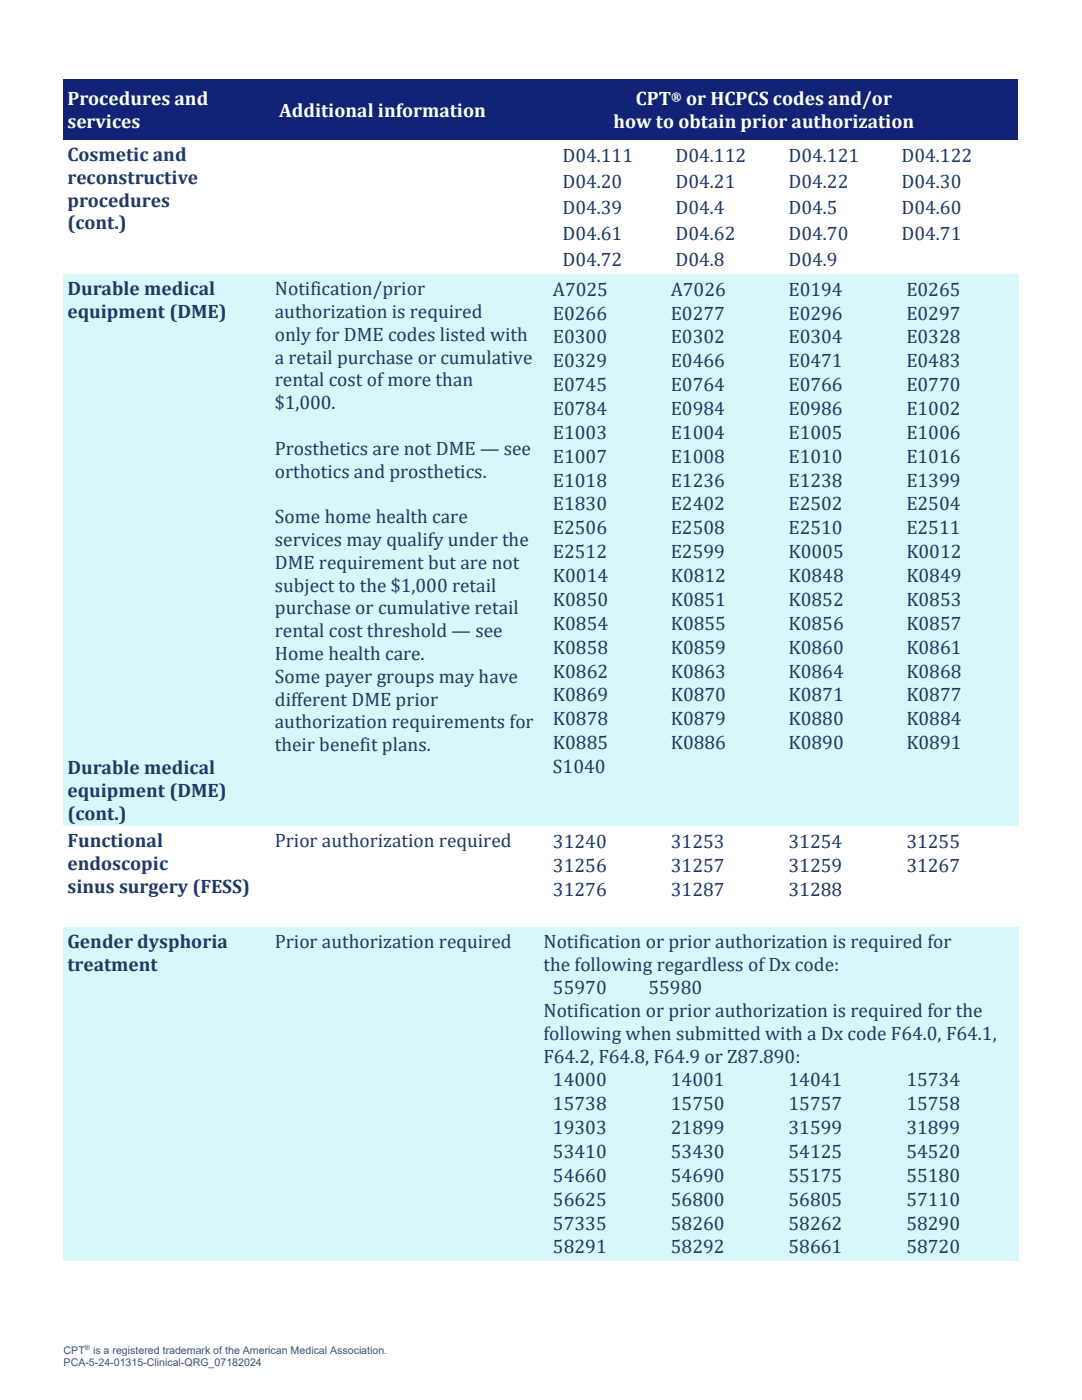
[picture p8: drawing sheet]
<svg xmlns="http://www.w3.org/2000/svg" width="216mm" height="279mm" viewBox="0 0 216 279" stroke-linecap="round" stroke-linejoin="round" font-family="sans-serif">
<defs><g id="words">
<g font-size="3.9" fill="#fff">
<text x="13.5" y="21">Procedures and</text>
<text x="55.7" y="23.3">Additional information</text>
<text x="126.9" y="21">CPT</text>
<text x="136.9" y="21">or HCPCS codes and/or</text>
<text x="13.5" y="25.6">services</text>
<text x="122.4" y="25.6">how to obtain prior authorization</text>
</g>
<g font-size="3.9" fill="#203864">
<text x="13.5" y="32.1">Cosmetic and</text>
<text x="112.2" y="32.4">D04.111</text>
<text x="134.8" y="32.4">D04.112</text>
<text x="157.4" y="32.4">D04.121</text>
<text x="179.9" y="32.4">D04.122</text>
<text x="13.5" y="36.7">reconstructive</text>
<text x="13.5" y="41.2">procedures</text>
<text x="112.2" y="37.6">D04.20</text>
<text x="134.8" y="37.6">D04.21</text>
<text x="157.4" y="37.6">D04.22</text>
<text x="179.9" y="37.6">D04.30</text>
<text x="13.5" y="45.8">(cont.)</text>
<text x="112.2" y="42.7">D04.39</text>
<text x="112.2" y="47.9">D04.61</text>
<text x="134.8" y="42.7">D04.4</text>
<text x="134.8" y="47.9">D04.62</text>
<text x="157.4" y="42.7">D04.5</text>
<text x="157.4" y="47.9">D04.70</text>
<text x="179.9" y="42.7">D04.60</text>
<text x="179.9" y="47.9">D04.71</text>
<text x="112.2" y="53">D04.72</text>
<text x="134.8" y="53">D04.8</text>
<text x="157.4" y="53">D04.9</text>
<text x="13.5" y="58.9">Durable medical</text>
<text x="54.8" y="58.9">Notification/prior</text>
<text x="110.3" y="59">A7025</text>
<text x="133.9" y="59">A7026</text>
<text x="157.4" y="59">E0194</text>
<text x="180.8" y="59">E0265</text>
<text x="13.5" y="63.5">equipment (DME)</text>
<text x="54.8" y="63.5">authorization is required</text>
<text x="110.3" y="63.8">E0266</text>
<text x="133.9" y="63.8">E0277</text>
<text x="157.4" y="63.8">E0296</text>
<text x="180.8" y="63.8">E0297</text>
<text x="54.8" y="68">only for DME codes listed with</text>
<text x="110.3" y="68.5">E0300</text>
<text x="133.9" y="68.5">E0302</text>
<text x="157.4" y="68.5">E0304</text>
<text x="180.8" y="68.5">E0328</text>
<text x="54.8" y="72.6">a retail purchase or cumulative</text>
<text x="54.8" y="77.1">rental cost of more than</text>
<text x="110.3" y="73.3">E0329</text>
<text x="133.9" y="73.3">E0466</text>
<text x="157.4" y="73.3">E0471</text>
<text x="180.8" y="73.3">E0483</text>
<text x="54.8" y="81.7">$1,000.</text>
<text x="110.3" y="78.1">E0745</text>
<text x="110.3" y="82.8">E0784</text>
<text x="133.9" y="78.1">E0764</text>
<text x="133.9" y="82.8">E0984</text>
<text x="157.4" y="78.1">E0766</text>
<text x="157.4" y="82.8">E0986</text>
<text x="180.8" y="78.1">E0770</text>
<text x="180.8" y="82.8">E1002</text>
<text x="110.3" y="87.6">E1003</text>
<text x="133.9" y="87.6">E1004</text>
<text x="157.4" y="87.6">E1005</text>
<text x="180.8" y="87.6">E1006</text>
<text x="54.8" y="90.8">Prosthetics are not DME — see</text>
<text x="54.8" y="95.3">orthotics and prosthetics.</text>
<text x="110.3" y="92.4">E1007</text>
<text x="133.9" y="92.4">E1008</text>
<text x="157.4" y="92.4">E1010</text>
<text x="180.8" y="92.4">E1016</text>
<text x="110.3" y="97.1">E1018</text>
<text x="110.3" y="101.9">E1830</text>
<text x="133.9" y="97.1">E1236</text>
<text x="133.9" y="101.9">E2402</text>
<text x="157.4" y="97.1">E1238</text>
<text x="157.4" y="101.9">E2502</text>
<text x="180.8" y="97.1">E1399</text>
<text x="180.8" y="101.9">E2504</text>
<text x="54.8" y="104.4">Some home health care</text>
<text x="110.3" y="106.6">E2506</text>
<text x="133.9" y="106.6">E2508</text>
<text x="157.4" y="106.6">E2510</text>
<text x="180.8" y="106.6">E2511</text>
<text x="54.8" y="108.9">services may qualify under the</text>
<text x="54.8" y="113.5">DME requirement but are not</text>
<text x="110.3" y="111.4">E2512</text>
<text x="133.9" y="111.4">E2599</text>
<text x="157.4" y="111.4">K0005</text>
<text x="180.8" y="111.4">K0012</text>
<text x="54.8" y="118">subject to the $1,000 retail</text>
<text x="110.3" y="116.2">K0014</text>
<text x="133.9" y="116.2">K0812</text>
<text x="157.4" y="116.2">K0848</text>
<text x="180.8" y="116.2">K0849</text>
<text x="54.8" y="122.6">purchase or cumulative retail</text>
<text x="110.3" y="120.9">K0850</text>
<text x="110.3" y="125.7">K0854</text>
<text x="133.9" y="120.9">K0851</text>
<text x="133.9" y="125.7">K0855</text>
<text x="157.4" y="120.9">K0852</text>
<text x="157.4" y="125.7">K0856</text>
<text x="180.8" y="120.9">K0853</text>
<text x="180.8" y="125.7">K0857</text>
<text x="54.8" y="127.1">rental cost threshold — see</text>
<text x="54.8" y="131.7">Home health care.</text>
<text x="110.3" y="130.5">K0858</text>
<text x="133.9" y="130.5">K0859</text>
<text x="157.4" y="130.5">K0860</text>
<text x="180.8" y="130.5">K0861</text>
<text x="54.8" y="136.2">Some payer groups may have</text>
<text x="110.3" y="135.2">K0862</text>
<text x="133.9" y="135.2">K0863</text>
<text x="157.4" y="135.2">K0864</text>
<text x="180.8" y="135.2">K0868</text>
<text x="54.8" y="140.8">different DME prior</text>
<text x="110.3" y="140">K0869</text>
<text x="133.9" y="140">K0870</text>
<text x="157.4" y="140">K0871</text>
<text x="180.8" y="140">K0877</text>
<text x="54.8" y="145.4">authorization requirements for</text>
<text x="54.8" y="149.9">their benefit plans.</text>
<text x="110.3" y="144.7">K0878</text>
<text x="110.3" y="149.5">K0885</text>
<text x="133.9" y="144.7">K0879</text>
<text x="133.9" y="149.5">K0886</text>
<text x="157.4" y="144.7">K0880</text>
<text x="157.4" y="149.5">K0890</text>
<text x="180.8" y="144.7">K0884</text>
<text x="180.8" y="149.5">K0891</text>
<text x="13.5" y="154.5">Durable medical</text>
<text x="110.3" y="154.3">S1040</text>
<text x="13.5" y="159">equipment (DME)</text>
<text x="13.5" y="163.6">(cont.)</text>
<text x="13.5" y="169.1">Functional</text>
<text x="13.5" y="173.7">endoscopic</text>
<text x="54.8" y="169.1">Prior authorization required</text>
<text x="110.3" y="169.2">31240</text>
<text x="110.3" y="174">31256</text>
<text x="133.9" y="169.2">31253</text>
<text x="133.9" y="174">31257</text>
<text x="157.4" y="169.2">31254</text>
<text x="157.4" y="174">31259</text>
<text x="180.8" y="169.2">31255</text>
<text x="180.8" y="174">31267</text>
<text x="13.5" y="178.2">sinus surgery (FESS)</text>
<text x="110.3" y="178.8">31276</text>
<text x="133.9" y="178.8">31287</text>
<text x="157.4" y="178.8">31288</text>
<text x="13.5" y="189.2">Gender dysphoria</text>
<text x="54.8" y="189.2">Prior authorization required</text>
<text x="108.4" y="189.2">Notification or prior authorization is required for</text>
<text x="13.5" y="193.7">treatment</text>
<text x="108.4" y="193.7">the following regardless ofDx code:</text>
<text x="108.4" y="203.1">Notification or prior authorization is required for the</text>
<text x="110.3" y="198.4">55970</text>
<text x="129.4" y="198.4">55980</text>
<text x="108.4" y="207.6">following when submitted with a Dx code F64.0, F64.1,</text>
<text x="108.4" y="212.2">F64.2, F64.8, F64.9 or Z87.890:</text>
<text x="110.3" y="216.8">14000</text>
<text x="110.3" y="221.6">15738</text>
<text x="133.9" y="216.8">14001</text>
<text x="133.9" y="221.6">15750</text>
<text x="157.4" y="216.8">14041</text>
<text x="157.4" y="221.6">15757</text>
<text x="180.8" y="216.8">15734</text>
<text x="180.8" y="221.6">15758</text>
<text x="110.3" y="226.3">19303</text>
<text x="133.9" y="226.3">21899</text>
<text x="157.4" y="226.3">31599</text>
<text x="180.8" y="226.3">31899</text>
<text x="110.3" y="231.1">53410</text>
<text x="133.9" y="231.1">53430</text>
<text x="157.4" y="231.1">54125</text>
<text x="180.8" y="231.1">54520</text>
<text x="110.3" y="235.9">54660</text>
<text x="133.9" y="235.9">54690</text>
<text x="157.4" y="235.9">55175</text>
<text x="180.8" y="235.9">55180</text>
<text x="110.3" y="240.6">56625</text>
<text x="110.3" y="245.4">57335</text>
<text x="133.9" y="240.6">56800</text>
<text x="133.9" y="245.4">58260</text>
<text x="157.4" y="240.6">56805</text>
<text x="157.4" y="245.4">58262</text>
<text x="180.8" y="240.6">57110</text>
<text x="180.8" y="245.4">58290</text>
<text x="110.3" y="250.1">58291</text>
<text x="133.9" y="250.1">58292</text>
<text x="157.4" y="250.1">58661</text>
<text x="180.8" y="250.1">58720</text>
</g>
<text font-size="2.5" fill="#fff" x="133.9" y="20.2">®</text>
<g font-size="2.1" fill="#43546a">
<text x="12.7" y="270.2">CPT</text>
<text x="12.7" y="272.6">PCA-5-</text>
<text x="18.6" y="270.2">is a registered trademark of the American Medical Association.</text>
<text x="19.6" y="272.6">24-01315-Clinical-QRG_07182024</text>
</g>
<text font-size="1.4" fill="#43546a" x="16.9" y="269.5">®</text>
</g></defs>
<g fill="#122377">
<path d="M12.7 15.9h38.4v12h-38.4z" fill-rule="evenodd"/>
<path d="M13.5 17.4h36.8v4.5h-36.8z" fill-rule="evenodd"/>
<path d="M13.5 21.9h36.8v4.6h-36.8z" fill-rule="evenodd"/>
<path d="M51.1 15.9h50.6v12h-50.6z" fill-rule="evenodd"/>
<path d="M51.8 19.6h49.1v4.6h-49.1z" fill-rule="evenodd"/>
<path d="M101.7 15.9h101.5v12h-101.5z" fill-rule="evenodd"/>
<path d="M102.4 17.4h100v4.5h-100z" fill-rule="evenodd"/>
<path d="M102.4 21.9h100v4.6h-100z" fill-rule="evenodd"/>
<path d="M12.7 15.9h38.4v.5h-38.4z" fill-rule="evenodd"/>
<path d="M51.1 15.9h50.6v.5h-50.6z" fill-rule="evenodd"/>
<path d="M101.7 15.9h101.5v.5h-101.5z" fill-rule="evenodd"/>
<path d="M12.7 27.4h38.4v.5h-38.4z" fill-rule="evenodd"/>
<path d="M51.1 27.4h50.6v.5h-50.6z" fill-rule="evenodd"/>
<path d="M101.7 27.4h101.5v.5h-101.5z" fill-rule="evenodd"/>
</g>
<g fill="#fff">
<path d="M12.7 27.9h41.4v26.8h-41.4z" fill-rule="evenodd"/>
<path d="M13.5 33h39.8v4.5h-39.8z" fill-rule="evenodd"/>
<path d="M13.5 37.5h39.8v4.6h-39.8z" fill-rule="evenodd"/>
<path d="M13.5 42.1h39.8v4.6h-39.8z" fill-rule="evenodd"/>
<path d="M13.5 46.7h39.8v4.5h-39.8z" fill-rule="evenodd"/>
<path d="M54.1 27.9h53.6v26.8h-53.6z" fill-rule="evenodd"/>
<path d="M107.7 27.9h95.5v26.8h-95.5z" fill-rule="evenodd"/>
<path d="M108.4 28.4h94v25.8h-94z" fill-rule="evenodd"/>
<path d="M110.3 28.4h22.6v5.2h-22.6z" fill-rule="evenodd"/>
<path d="M112.2 28.7h18.8v4.6h-18.8z" fill-rule="evenodd"/>
<path d="M132.9 28.4h22.5v5.2h-22.5z" fill-rule="evenodd"/>
<path d="M134.8 28.7h18.7v4.6h-18.7z" fill-rule="evenodd"/>
<path d="M155.4 28.4h22.6v5.2h-22.6z" fill-rule="evenodd"/>
<path d="M157.4 28.7h18.7v4.6h-18.7z" fill-rule="evenodd"/>
<path d="M178 28.4h22.5v5.2h-22.5z" fill-rule="evenodd"/>
<path d="M179.9 28.7h18.7v4.6h-18.7z" fill-rule="evenodd"/>
<path d="M110.3 33.6h22.6v5.2h-22.6z" fill-rule="evenodd"/>
<path d="M132.9 33.6h22.5v5.2h-22.5z" fill-rule="evenodd"/>
<path d="M155.4 33.6h22.6v5.2h-22.6z" fill-rule="evenodd"/>
<path d="M178 33.6h22.5v5.2h-22.5z" fill-rule="evenodd"/>
<path d="M110.3 38.8h22.6v5.1h-22.6z" fill-rule="evenodd"/>
<path d="M112.2 39.1h18.8v4.5h-18.8z" fill-rule="evenodd"/>
<path d="M132.9 38.8h22.5v5.1h-22.5z" fill-rule="evenodd"/>
<path d="M134.8 39.1h18.7v4.5h-18.7z" fill-rule="evenodd"/>
<path d="M155.4 38.8h22.6v5.1h-22.6z" fill-rule="evenodd"/>
<path d="M157.4 39.1h18.7v4.5h-18.7z" fill-rule="evenodd"/>
<path d="M178 38.8h22.5v5.1h-22.5z" fill-rule="evenodd"/>
<path d="M179.9 39.1h18.7v4.5h-18.7z" fill-rule="evenodd"/>
<path d="M110.3 43.9h22.6v5.2h-22.6z" fill-rule="evenodd"/>
<path d="M112.2 44.2h18.8v4.5h-18.8z" fill-rule="evenodd"/>
<path d="M132.9 43.9h22.5v5.2h-22.5z" fill-rule="evenodd"/>
<path d="M134.8 44.2h18.7v4.5h-18.7z" fill-rule="evenodd"/>
<path d="M155.4 43.9h22.6v5.2h-22.6z" fill-rule="evenodd"/>
<path d="M157.4 44.2h18.7v4.5h-18.7z" fill-rule="evenodd"/>
<path d="M178 43.9h22.5v5.2h-22.5z" fill-rule="evenodd"/>
<path d="M179.9 44.2h18.7v4.5h-18.7z" fill-rule="evenodd"/>
<path d="M110.3 49.1h22.6v5.1h-22.6z" fill-rule="evenodd"/>
<path d="M132.9 49.1h22.5v5.1h-22.5z" fill-rule="evenodd"/>
<path d="M155.4 49.1h22.6v5.1h-22.6z" fill-rule="evenodd"/>
<path d="M178 49.1h22.5v5.1h-22.5z" fill-rule="evenodd"/>
<path d="M12.7 27.9h38.4v.5h-38.4z" fill-rule="evenodd"/>
<path d="M51.1 27.9h3v.5h-3z" fill-rule="evenodd"/>
<path d="M54.1 27.9h47.6v.5h-47.6z" fill-rule="evenodd"/>
<path d="M101.7 27.9h6v.5h-6z" fill-rule="evenodd"/>
<path d="M107.7 27.9h95.5v.5h-95.5z" fill-rule="evenodd"/>
<path d="M12.7 54.2h41.4v.5h-41.4z" fill-rule="evenodd"/>
<path d="M54.1 54.2h53.6v.5h-53.6z" fill-rule="evenodd"/>
<path d="M107.7 54.2h95.5v.5h-95.5z" fill-rule="evenodd"/>
</g>
<g fill="#fff">
<path d="M13.5 28.4h39.8v4.6h-39.8z"/>
<path d="M112.2 33.9h18.8v4.6h-18.8z"/>
<path d="M134.8 33.9h18.7v4.6h-18.7z"/>
<path d="M157.4 33.9h18.7v4.6h-18.7z"/>
<path d="M179.9 33.9h18.7v4.6h-18.7z"/>
<path d="M112.2 49.4h18.8v4.5h-18.8z"/>
<path d="M134.8 49.4h18.7v4.5h-18.7z"/>
<path d="M157.4 49.4h18.7v4.5h-18.7z"/>
</g>
<g fill="#d9f6fa">
<path d="M12.7 54.7h41.4v110.2h-41.4z" fill-rule="evenodd"/>
<path d="M13.5 59.8h39.8v4.5h-39.8z" fill-rule="evenodd"/>
<path d="M13.5 64.3h39.8v4.6h-39.8z" fill-rule="evenodd"/>
<path d="M13.5 68.9h39.8v4.5h-39.8z" fill-rule="evenodd"/>
<path d="M13.5 73.4h39.8v4.6h-39.8z" fill-rule="evenodd"/>
<path d="M13.5 78h39.8v4.5h-39.8z" fill-rule="evenodd"/>
<path d="M13.5 82.5h39.8v4.6h-39.8z" fill-rule="evenodd"/>
<path d="M13.5 87.1h39.8v4.5h-39.8z" fill-rule="evenodd"/>
<path d="M13.5 91.6h39.8v4.6h-39.8z" fill-rule="evenodd"/>
<path d="M13.5 96.2h39.8v4.5h-39.8z" fill-rule="evenodd"/>
<path d="M13.5 100.7h39.8v4.6h-39.8z" fill-rule="evenodd"/>
<path d="M13.5 105.3h39.8v4.5h-39.8z" fill-rule="evenodd"/>
<path d="M13.5 109.8h39.8v4.6h-39.8z" fill-rule="evenodd"/>
<path d="M13.5 114.4h39.8v4.5h-39.8z" fill-rule="evenodd"/>
<path d="M13.5 118.9h39.8v4.6h-39.8z" fill-rule="evenodd"/>
<path d="M13.5 123.5h39.8v4.5h-39.8z" fill-rule="evenodd"/>
<path d="M13.5 128h39.8v4.6h-39.8z" fill-rule="evenodd"/>
<path d="M13.5 132.6h39.8v4.5h-39.8z" fill-rule="evenodd"/>
<path d="M13.5 137.1h39.8v4.6h-39.8z" fill-rule="evenodd"/>
<path d="M13.5 141.7h39.8v4.5h-39.8z" fill-rule="evenodd"/>
<path d="M13.5 146.2h39.8v4.6h-39.8z" fill-rule="evenodd"/>
<path d="M13.5 150.8h39.8v4.5h-39.8z" fill-rule="evenodd"/>
<path d="M13.5 155.3h39.8v4.6h-39.8z" fill-rule="evenodd"/>
<path d="M13.5 159.9h39.8v4.5h-39.8z" fill-rule="evenodd"/>
<path d="M54.1 54.7h53.6v110.2h-53.6z" fill-rule="evenodd"/>
<path d="M54.8 59.8h52.1v4.5h-52.1z" fill-rule="evenodd"/>
<path d="M54.8 64.3h52.1v4.6h-52.1z" fill-rule="evenodd"/>
<path d="M54.8 68.9h52.1v4.5h-52.1z" fill-rule="evenodd"/>
<path d="M54.8 73.4h52.1v4.6h-52.1z" fill-rule="evenodd"/>
<path d="M54.8 78h52.1v4.5h-52.1z" fill-rule="evenodd"/>
<path d="M54.8 82.5h52.1v4.6h-52.1z" fill-rule="evenodd"/>
<path d="M54.8 87.1h52.1v4.5h-52.1z" fill-rule="evenodd"/>
<path d="M54.8 91.6h52.1v4.6h-52.1z" fill-rule="evenodd"/>
<path d="M54.8 96.2h52.1v4.5h-52.1z" fill-rule="evenodd"/>
<path d="M54.8 100.7h52.1v4.6h-52.1z" fill-rule="evenodd"/>
<path d="M54.8 105.3h52.1v4.5h-52.1z" fill-rule="evenodd"/>
<path d="M54.8 109.8h52.1v4.6h-52.1z" fill-rule="evenodd"/>
<path d="M54.8 114.4h52.1v4.5h-52.1z" fill-rule="evenodd"/>
<path d="M54.8 118.9h52.1v4.6h-52.1z" fill-rule="evenodd"/>
<path d="M54.8 123.5h52.1v4.5h-52.1z" fill-rule="evenodd"/>
<path d="M54.8 128h52.1v4.6h-52.1z" fill-rule="evenodd"/>
<path d="M54.8 132.6h52.1v4.5h-52.1z" fill-rule="evenodd"/>
<path d="M54.8 137.1h52.1v4.6h-52.1z" fill-rule="evenodd"/>
<path d="M54.8 141.7h52.1v4.5h-52.1z" fill-rule="evenodd"/>
<path d="M54.8 146.2h52.1v4.6h-52.1z" fill-rule="evenodd"/>
<path d="M107.7 54.7h95.5v110.2h-95.5z" fill-rule="evenodd"/>
<path d="M108.4 55.2h23.6v4.8h-23.6z" fill-rule="evenodd"/>
<path d="M132 55.2h23.4v4.8h-23.4z" fill-rule="evenodd"/>
<path d="M155.4 55.2h23.5v4.8h-23.5z" fill-rule="evenodd"/>
<path d="M178.9 55.2h23.5v4.8h-23.5z" fill-rule="evenodd"/>
<path d="M108.4 60h23.6v4.7h-23.6z" fill-rule="evenodd"/>
<path d="M132 60h23.4v4.7h-23.4z" fill-rule="evenodd"/>
<path d="M155.4 60h23.5v4.7h-23.5z" fill-rule="evenodd"/>
<path d="M178.9 60h23.5v4.7h-23.5z" fill-rule="evenodd"/>
<path d="M108.4 64.7h23.6v4.8h-23.6z" fill-rule="evenodd"/>
<path d="M132 64.7h23.4v4.8h-23.4z" fill-rule="evenodd"/>
<path d="M155.4 64.7h23.5v4.8h-23.5z" fill-rule="evenodd"/>
<path d="M178.9 64.7h23.5v4.8h-23.5z" fill-rule="evenodd"/>
<path d="M108.4 69.5h23.6v4.8h-23.6z" fill-rule="evenodd"/>
<path d="M132 69.5h23.4v4.8h-23.4z" fill-rule="evenodd"/>
<path d="M155.4 69.5h23.5v4.8h-23.5z" fill-rule="evenodd"/>
<path d="M178.9 69.5h23.5v4.8h-23.5z" fill-rule="evenodd"/>
<path d="M108.4 74.3h23.6v4.7h-23.6z" fill-rule="evenodd"/>
<path d="M132 74.3h23.4v4.7h-23.4z" fill-rule="evenodd"/>
<path d="M155.4 74.3h23.5v4.7h-23.5z" fill-rule="evenodd"/>
<path d="M178.9 74.3h23.5v4.7h-23.5z" fill-rule="evenodd"/>
<path d="M108.4 79h23.6v4.8h-23.6z" fill-rule="evenodd"/>
<path d="M132 79h23.4v4.8h-23.4z" fill-rule="evenodd"/>
<path d="M155.4 79h23.5v4.8h-23.5z" fill-rule="evenodd"/>
<path d="M178.9 79h23.5v4.8h-23.5z" fill-rule="evenodd"/>
<path d="M108.4 83.8h23.6v4.8h-23.6z" fill-rule="evenodd"/>
<path d="M132 83.8h23.4v4.8h-23.4z" fill-rule="evenodd"/>
<path d="M155.4 83.8h23.5v4.8h-23.5z" fill-rule="evenodd"/>
<path d="M178.9 83.8h23.5v4.8h-23.5z" fill-rule="evenodd"/>
<path d="M108.4 88.6h23.6v4.7h-23.6z" fill-rule="evenodd"/>
<path d="M132 88.6h23.4v4.7h-23.4z" fill-rule="evenodd"/>
<path d="M155.4 88.6h23.5v4.7h-23.5z" fill-rule="evenodd"/>
<path d="M178.9 88.6h23.5v4.7h-23.5z" fill-rule="evenodd"/>
<path d="M108.4 93.3h23.6v4.8h-23.6z" fill-rule="evenodd"/>
<path d="M132 93.3h23.4v4.8h-23.4z" fill-rule="evenodd"/>
<path d="M155.4 93.3h23.5v4.8h-23.5z" fill-rule="evenodd"/>
<path d="M178.9 93.3h23.5v4.8h-23.5z" fill-rule="evenodd"/>
<path d="M108.4 98.1h23.6v4.7h-23.6z" fill-rule="evenodd"/>
<path d="M132 98.1h23.4v4.7h-23.4z" fill-rule="evenodd"/>
<path d="M155.4 98.1h23.5v4.7h-23.5z" fill-rule="evenodd"/>
<path d="M178.9 98.1h23.5v4.7h-23.5z" fill-rule="evenodd"/>
<path d="M108.4 102.8h23.6v4.8h-23.6z" fill-rule="evenodd"/>
<path d="M132 102.8h23.4v4.8h-23.4z" fill-rule="evenodd"/>
<path d="M155.4 102.8h23.5v4.8h-23.5z" fill-rule="evenodd"/>
<path d="M178.9 102.8h23.5v4.8h-23.5z" fill-rule="evenodd"/>
<path d="M108.4 107.6h23.6v4.8h-23.6z" fill-rule="evenodd"/>
<path d="M132 107.6h23.4v4.8h-23.4z" fill-rule="evenodd"/>
<path d="M155.4 107.6h23.5v4.8h-23.5z" fill-rule="evenodd"/>
<path d="M178.9 107.6h23.5v4.8h-23.5z" fill-rule="evenodd"/>
<path d="M108.4 112.4h23.6v4.7h-23.6z" fill-rule="evenodd"/>
<path d="M132 112.4h23.4v4.7h-23.4z" fill-rule="evenodd"/>
<path d="M155.4 112.4h23.5v4.7h-23.5z" fill-rule="evenodd"/>
<path d="M178.9 112.4h23.5v4.7h-23.5z" fill-rule="evenodd"/>
<path d="M108.4 117.1h23.6v4.8h-23.6z" fill-rule="evenodd"/>
<path d="M132 117.1h23.4v4.8h-23.4z" fill-rule="evenodd"/>
<path d="M155.4 117.1h23.5v4.8h-23.5z" fill-rule="evenodd"/>
<path d="M178.9 117.1h23.5v4.8h-23.5z" fill-rule="evenodd"/>
<path d="M108.4 121.9h23.6v4.8h-23.6z" fill-rule="evenodd"/>
<path d="M132 121.9h23.4v4.8h-23.4z" fill-rule="evenodd"/>
<path d="M155.4 121.9h23.5v4.8h-23.5z" fill-rule="evenodd"/>
<path d="M178.9 121.9h23.5v4.8h-23.5z" fill-rule="evenodd"/>
<path d="M108.4 126.7h23.6v4.7h-23.6z" fill-rule="evenodd"/>
<path d="M132 126.7h23.4v4.7h-23.4z" fill-rule="evenodd"/>
<path d="M155.4 126.7h23.5v4.7h-23.5z" fill-rule="evenodd"/>
<path d="M178.9 126.7h23.5v4.7h-23.5z" fill-rule="evenodd"/>
<path d="M108.4 131.4h23.6v4.8h-23.6z" fill-rule="evenodd"/>
<path d="M132 131.4h23.4v4.8h-23.4z" fill-rule="evenodd"/>
<path d="M155.4 131.4h23.5v4.8h-23.5z" fill-rule="evenodd"/>
<path d="M178.9 131.4h23.5v4.8h-23.5z" fill-rule="evenodd"/>
<path d="M108.4 136.2h23.6v4.7h-23.6z" fill-rule="evenodd"/>
<path d="M132 136.2h23.4v4.7h-23.4z" fill-rule="evenodd"/>
<path d="M155.4 136.2h23.5v4.7h-23.5z" fill-rule="evenodd"/>
<path d="M178.9 136.2h23.5v4.7h-23.5z" fill-rule="evenodd"/>
<path d="M108.4 140.9h23.6v4.8h-23.6z" fill-rule="evenodd"/>
<path d="M132 140.9h23.4v4.8h-23.4z" fill-rule="evenodd"/>
<path d="M155.4 140.9h23.5v4.8h-23.5z" fill-rule="evenodd"/>
<path d="M178.9 140.9h23.5v4.8h-23.5z" fill-rule="evenodd"/>
<path d="M108.4 145.7h23.6v4.8h-23.6z" fill-rule="evenodd"/>
<path d="M132 145.7h23.4v4.8h-23.4z" fill-rule="evenodd"/>
<path d="M155.4 145.7h23.5v4.8h-23.5z" fill-rule="evenodd"/>
<path d="M178.9 145.7h23.5v4.8h-23.5z" fill-rule="evenodd"/>
<path d="M108.4 150.5h23.6v4.7h-23.6z" fill-rule="evenodd"/>
<path d="M132 150.5h23.4v4.7h-23.4z" fill-rule="evenodd"/>
<path d="M155.4 150.5h23.5v4.7h-23.5z" fill-rule="evenodd"/>
<path d="M178.9 150.5h23.5v4.7h-23.5z" fill-rule="evenodd"/>
<path d="M12.7 54.7h41.4v.5h-41.4z" fill-rule="evenodd"/>
<path d="M54.1 54.7h53.6v.5h-53.6z" fill-rule="evenodd"/>
<path d="M107.7 54.7h95.5v.5h-95.5z" fill-rule="evenodd"/>
<path d="M12.7 164.4h41.4v.5h-41.4z" fill-rule="evenodd"/>
<path d="M54.1 164.4h53.6v.5h-53.6z" fill-rule="evenodd"/>
<path d="M107.7 164.4h95.5v.5h-95.5z" fill-rule="evenodd"/>
</g>
<g fill="#d9f6fa">
<path d="M13.5 55.2h39.8v4.6h-39.8z"/>
<path d="M54.8 55.2h52.1v4.6h-52.1z"/>
<path d="M110.3 55.3h19.7v4.6h-19.7z"/>
<path d="M133.9 55.3h19.6v4.6h-19.6z"/>
<path d="M157.4 55.3h19.6v4.6h-19.6z"/>
<path d="M180.8 55.3h19.7v4.6h-19.7z"/>
<path d="M110.3 60.1h19.7v4.5h-19.7z"/>
<path d="M133.9 60.1h19.6v4.5h-19.6z"/>
<path d="M157.4 60.1h19.6v4.5h-19.6z"/>
<path d="M180.8 60.1h19.7v4.5h-19.7z"/>
<path d="M110.3 64.9h19.7v4.5h-19.7z"/>
<path d="M133.9 64.9h19.6v4.5h-19.6z"/>
<path d="M157.4 64.9h19.6v4.5h-19.6z"/>
<path d="M180.8 64.9h19.7v4.5h-19.7z"/>
<path d="M110.3 69.6h19.7v4.6h-19.7z"/>
<path d="M133.9 69.6h19.6v4.6h-19.6z"/>
<path d="M157.4 69.6h19.6v4.6h-19.6z"/>
<path d="M180.8 69.6h19.7v4.6h-19.7z"/>
<path d="M110.3 74.4h19.7v4.5h-19.7z"/>
<path d="M133.9 74.4h19.6v4.5h-19.6z"/>
<path d="M157.4 74.4h19.6v4.5h-19.6z"/>
<path d="M180.8 74.4h19.7v4.5h-19.7z"/>
<path d="M110.3 79.1h19.7v4.6h-19.7z"/>
<path d="M133.9 79.1h19.6v4.6h-19.6z"/>
<path d="M157.4 79.1h19.6v4.6h-19.6z"/>
<path d="M180.8 79.1h19.7v4.6h-19.7z"/>
<path d="M110.3 83.9h19.7v4.6h-19.7z"/>
<path d="M133.9 83.9h19.6v4.6h-19.6z"/>
<path d="M157.4 83.9h19.6v4.6h-19.6z"/>
<path d="M180.8 83.9h19.7v4.6h-19.7z"/>
<path d="M110.3 88.7h19.7v4.5h-19.7z"/>
<path d="M133.9 88.7h19.6v4.5h-19.6z"/>
<path d="M157.4 88.7h19.6v4.5h-19.6z"/>
<path d="M180.8 88.7h19.7v4.5h-19.7z"/>
<path d="M110.3 93.4h19.7v4.6h-19.7z"/>
<path d="M133.9 93.4h19.6v4.6h-19.6z"/>
<path d="M157.4 93.4h19.6v4.6h-19.6z"/>
<path d="M180.8 93.4h19.7v4.6h-19.7z"/>
<path d="M110.3 98.2h19.7v4.5h-19.7z"/>
<path d="M133.9 98.2h19.6v4.5h-19.6z"/>
<path d="M157.4 98.2h19.6v4.5h-19.6z"/>
<path d="M180.8 98.2h19.7v4.5h-19.7z"/>
<path d="M110.3 103h19.7v4.5h-19.7z"/>
<path d="M133.9 103h19.6v4.5h-19.6z"/>
<path d="M157.4 103h19.6v4.5h-19.6z"/>
<path d="M180.8 103h19.7v4.5h-19.7z"/>
<path d="M110.3 107.7h19.7v4.6h-19.7z"/>
<path d="M133.9 107.7h19.6v4.6h-19.6z"/>
<path d="M157.4 107.7h19.6v4.6h-19.6z"/>
<path d="M180.8 107.7h19.7v4.6h-19.7z"/>
<path d="M110.3 112.5h19.7v4.5h-19.7z"/>
<path d="M133.9 112.5h19.6v4.5h-19.6z"/>
<path d="M157.4 112.5h19.6v4.5h-19.6z"/>
<path d="M180.8 112.5h19.7v4.5h-19.7z"/>
<path d="M110.3 117.2h19.7v4.6h-19.7z"/>
<path d="M133.9 117.2h19.6v4.6h-19.6z"/>
<path d="M157.4 117.2h19.6v4.6h-19.6z"/>
<path d="M180.8 117.2h19.7v4.6h-19.7z"/>
<path d="M110.3 122h19.7v4.6h-19.7z"/>
<path d="M133.9 122h19.6v4.6h-19.6z"/>
<path d="M157.4 122h19.6v4.6h-19.6z"/>
<path d="M180.8 122h19.7v4.6h-19.7z"/>
<path d="M110.3 126.8h19.7v4.5h-19.7z"/>
<path d="M133.9 126.8h19.6v4.5h-19.6z"/>
<path d="M157.4 126.8h19.6v4.5h-19.6z"/>
<path d="M180.8 126.8h19.7v4.5h-19.7z"/>
<path d="M110.3 131.5h19.7v4.6h-19.7z"/>
<path d="M133.9 131.5h19.6v4.6h-19.6z"/>
<path d="M157.4 131.5h19.6v4.6h-19.6z"/>
<path d="M180.8 131.5h19.7v4.6h-19.7z"/>
<path d="M110.3 136.3h19.7v4.5h-19.7z"/>
<path d="M133.9 136.3h19.6v4.5h-19.6z"/>
<path d="M157.4 136.3h19.6v4.5h-19.6z"/>
<path d="M180.8 136.3h19.7v4.5h-19.7z"/>
<path d="M110.3 141.1h19.7v4.5h-19.7z"/>
<path d="M133.9 141.1h19.6v4.5h-19.6z"/>
<path d="M157.4 141.1h19.6v4.5h-19.6z"/>
<path d="M180.8 141.1h19.7v4.5h-19.7z"/>
<path d="M110.3 145.8h19.7v4.6h-19.7z"/>
<path d="M133.9 145.8h19.6v4.6h-19.6z"/>
<path d="M157.4 145.8h19.6v4.6h-19.6z"/>
<path d="M180.8 145.8h19.7v4.6h-19.7z"/>
<path d="M110.3 150.6h19.7v4.5h-19.7z"/>
</g>
<g fill="#fff">
<path d="M12.7 164.9h41.4v20.1h-41.4z" fill-rule="evenodd"/>
<path d="M13.5 170h39.8v4.5h-39.8z" fill-rule="evenodd"/>
<path d="M13.5 174.5h39.8v4.6h-39.8z" fill-rule="evenodd"/>
<path d="M13.5 179.1h39.8v4.5h-39.8z" fill-rule="evenodd"/>
<path d="M54.1 164.9h53.6v20.1h-53.6z" fill-rule="evenodd"/>
<path d="M107.7 164.9h95.5v20.1h-95.5z" fill-rule="evenodd"/>
<path d="M108.4 165.4h23.6v4.8h-23.6z" fill-rule="evenodd"/>
<path d="M132 165.4h23.4v4.8h-23.4z" fill-rule="evenodd"/>
<path d="M155.4 165.4h23.5v4.8h-23.5z" fill-rule="evenodd"/>
<path d="M178.9 165.4h23.5v4.8h-23.5z" fill-rule="evenodd"/>
<path d="M108.4 170.2h23.6v4.8h-23.6z" fill-rule="evenodd"/>
<path d="M132 170.2h23.4v4.8h-23.4z" fill-rule="evenodd"/>
<path d="M155.4 170.2h23.5v4.8h-23.5z" fill-rule="evenodd"/>
<path d="M178.9 170.2h23.5v4.8h-23.5z" fill-rule="evenodd"/>
<path d="M108.4 175h23.6v4.7h-23.6z" fill-rule="evenodd"/>
<path d="M132 175h23.4v4.7h-23.4z" fill-rule="evenodd"/>
<path d="M155.4 175h23.5v4.7h-23.5z" fill-rule="evenodd"/>
<path d="M178.9 175h23.5v4.7h-23.5z" fill-rule="evenodd"/>
<path d="M108.4 179.7h23.6v4.8h-23.6z" fill-rule="evenodd"/>
<path d="M132 179.7h23.4v4.8h-23.4z" fill-rule="evenodd"/>
<path d="M155.4 179.7h23.5v4.8h-23.5z" fill-rule="evenodd"/>
<path d="M178.9 179.7h23.5v4.8h-23.5z" fill-rule="evenodd"/>
<path d="M12.7 164.9h41.4v.5h-41.4z" fill-rule="evenodd"/>
<path d="M54.1 164.9h53.6v.5h-53.6z" fill-rule="evenodd"/>
<path d="M107.7 164.9h95.5v.5h-95.5z" fill-rule="evenodd"/>
<path d="M12.7 184.5h41.4v.5h-41.4z" fill-rule="evenodd"/>
<path d="M54.1 184.5h53.6v.5h-53.6z" fill-rule="evenodd"/>
<path d="M107.7 184.5h95.5v.5h-95.5z" fill-rule="evenodd"/>
</g>
<g fill="#fff">
<path d="M13.5 165.4h39.8v4.6h-39.8z"/>
<path d="M54.8 165.4h52.1v4.6h-52.1z"/>
<path d="M110.3 165.5h19.7v4.6h-19.7z"/>
<path d="M133.9 165.5h19.6v4.6h-19.6z"/>
<path d="M157.4 165.5h19.6v4.6h-19.6z"/>
<path d="M180.8 165.5h19.7v4.6h-19.7z"/>
<path d="M110.3 170.3h19.7v4.6h-19.7z"/>
<path d="M133.9 170.3h19.6v4.6h-19.6z"/>
<path d="M157.4 170.3h19.6v4.6h-19.6z"/>
<path d="M180.8 170.3h19.7v4.6h-19.7z"/>
<path d="M110.3 175.1h19.7v4.5h-19.7z"/>
<path d="M133.9 175.1h19.6v4.5h-19.6z"/>
<path d="M157.4 175.1h19.6v4.5h-19.6z"/>
<path d="M110.3 179.8h19.7v4.6h-19.7z"/>
<path d="M133.9 179.8h19.6v4.6h-19.6z"/>
<path d="M157.4 179.8h19.6v4.6h-19.6z"/>
<path d="M180.8 179.8h19.7v4.6h-19.7z"/>
</g>
<g fill="#d9f6fa">
<path d="M12.7 185h41.4v66.6h-41.4z" fill-rule="evenodd"/>
<path d="M13.5 190.1h39.8v4.5h-39.8z" fill-rule="evenodd"/>
<path d="M13.5 194.6h39.8v4.6h-39.8z" fill-rule="evenodd"/>
<path d="M13.5 199.2h39.8v4.5h-39.8z" fill-rule="evenodd"/>
<path d="M13.5 203.7h39.8v4.6h-39.8z" fill-rule="evenodd"/>
<path d="M13.5 208.3h39.8v4.5h-39.8z" fill-rule="evenodd"/>
<path d="M13.5 212.8h39.8v4.6h-39.8z" fill-rule="evenodd"/>
<path d="M13.5 217.4h39.8v4.5h-39.8z" fill-rule="evenodd"/>
<path d="M13.5 221.9h39.8v4.6h-39.8z" fill-rule="evenodd"/>
<path d="M13.5 226.5h39.8v4.5h-39.8z" fill-rule="evenodd"/>
<path d="M13.5 231h39.8v4.5h-39.8z" fill-rule="evenodd"/>
<path d="M13.5 235.5h39.8v4.6h-39.8z" fill-rule="evenodd"/>
<path d="M13.5 240.1h39.8v4.5h-39.8z" fill-rule="evenodd"/>
<path d="M13.5 244.6h39.8v4.6h-39.8z" fill-rule="evenodd"/>
<path d="M54.1 185h53.6v66.6h-53.6z" fill-rule="evenodd"/>
<path d="M107.7 185h95.5v66.6h-95.5z" fill-rule="evenodd"/>
<path d="M108.4 190.1h94v4.5h-94z" fill-rule="evenodd"/>
<path d="M108.4 194.6h19.1v4.8h-19.1z" fill-rule="evenodd"/>
<path d="M127.5 194.6h19v4.8h-19z" fill-rule="evenodd"/>
<path d="M146.5 194.6h19.1v4.8h-19.1z" fill-rule="evenodd"/>
<path d="M165.6 194.6h19v4.8h-19z" fill-rule="evenodd"/>
<path d="M108.4 199.4h94v4.5h-94z" fill-rule="evenodd"/>
<path d="M108.4 203.9h94v4.6h-94z" fill-rule="evenodd"/>
<path d="M108.4 208.5h94v4.5h-94z" fill-rule="evenodd"/>
<path d="M108.4 213h23.6v4.8h-23.6z" fill-rule="evenodd"/>
<path d="M132 213h23.4v4.8h-23.4z" fill-rule="evenodd"/>
<path d="M155.4 213h23.5v4.8h-23.5z" fill-rule="evenodd"/>
<path d="M178.9 213h23.5v4.8h-23.5z" fill-rule="evenodd"/>
<path d="M108.4 217.8h23.6v4.7h-23.6z" fill-rule="evenodd"/>
<path d="M132 217.8h23.4v4.7h-23.4z" fill-rule="evenodd"/>
<path d="M155.4 217.8h23.5v4.7h-23.5z" fill-rule="evenodd"/>
<path d="M178.9 217.8h23.5v4.7h-23.5z" fill-rule="evenodd"/>
<path d="M108.4 222.5h23.6v4.8h-23.6z" fill-rule="evenodd"/>
<path d="M132 222.5h23.4v4.8h-23.4z" fill-rule="evenodd"/>
<path d="M155.4 222.5h23.5v4.8h-23.5z" fill-rule="evenodd"/>
<path d="M178.9 222.5h23.5v4.8h-23.5z" fill-rule="evenodd"/>
<path d="M108.4 227.3h23.6v4.8h-23.6z" fill-rule="evenodd"/>
<path d="M132 227.3h23.4v4.8h-23.4z" fill-rule="evenodd"/>
<path d="M155.4 227.3h23.5v4.8h-23.5z" fill-rule="evenodd"/>
<path d="M178.9 227.3h23.5v4.8h-23.5z" fill-rule="evenodd"/>
<path d="M108.4 232.1h23.6v4.7h-23.6z" fill-rule="evenodd"/>
<path d="M132 232.1h23.4v4.7h-23.4z" fill-rule="evenodd"/>
<path d="M155.4 232.1h23.5v4.7h-23.5z" fill-rule="evenodd"/>
<path d="M178.9 232.1h23.5v4.7h-23.5z" fill-rule="evenodd"/>
<path d="M108.4 236.8h23.6v4.8h-23.6z" fill-rule="evenodd"/>
<path d="M132 236.8h23.4v4.8h-23.4z" fill-rule="evenodd"/>
<path d="M155.4 236.8h23.5v4.8h-23.5z" fill-rule="evenodd"/>
<path d="M178.9 236.8h23.5v4.8h-23.5z" fill-rule="evenodd"/>
<path d="M108.4 241.6h23.6v4.8h-23.6z" fill-rule="evenodd"/>
<path d="M132 241.6h23.4v4.8h-23.4z" fill-rule="evenodd"/>
<path d="M155.4 241.6h23.5v4.8h-23.5z" fill-rule="evenodd"/>
<path d="M178.9 241.6h23.5v4.8h-23.5z" fill-rule="evenodd"/>
<path d="M108.4 246.4h23.6v4.7h-23.6z" fill-rule="evenodd"/>
<path d="M132 246.4h23.4v4.7h-23.4z" fill-rule="evenodd"/>
<path d="M155.4 246.4h23.5v4.7h-23.5z" fill-rule="evenodd"/>
<path d="M178.9 246.4h23.5v4.7h-23.5z" fill-rule="evenodd"/>
<path d="M12.7 185h41.4v.5h-41.4z" fill-rule="evenodd"/>
<path d="M54.1 185h53.6v.5h-53.6z" fill-rule="evenodd"/>
<path d="M107.7 185h95.5v.5h-95.5z" fill-rule="evenodd"/>
<path d="M12.7 251.1h41.4v.5h-41.4z" fill-rule="evenodd"/>
<path d="M54.1 251.1h53.6v.5h-53.6z" fill-rule="evenodd"/>
<path d="M107.7 251.1h95.5v.5h-95.5z" fill-rule="evenodd"/>
</g>
<g fill="#d9f6fa">
<path d="M13.5 185.5h39.8v4.6h-39.8z"/>
<path d="M54.8 185.5h52.1v4.6h-52.1z"/>
<path d="M108.4 185.5h94v4.6h-94z"/>
<path d="M110.3 194.7h15.3v4.6h-15.3z"/>
<path d="M129.4 194.7h15.2v4.6h-15.2z"/>
<path d="M110.3 213.1h19.7v4.6h-19.7z"/>
<path d="M133.9 213.1h19.6v4.6h-19.6z"/>
<path d="M157.4 213.1h19.6v4.6h-19.6z"/>
<path d="M180.8 213.1h19.7v4.6h-19.7z"/>
<path d="M110.3 217.9h19.7v4.5h-19.7z"/>
<path d="M133.9 217.9h19.6v4.5h-19.6z"/>
<path d="M157.4 217.9h19.6v4.5h-19.6z"/>
<path d="M180.8 217.9h19.7v4.5h-19.7z"/>
<path d="M110.3 222.7h19.7v4.5h-19.7z"/>
<path d="M133.9 222.7h19.6v4.5h-19.6z"/>
<path d="M157.4 222.7h19.6v4.5h-19.6z"/>
<path d="M180.8 222.7h19.7v4.5h-19.7z"/>
<path d="M110.3 227.4h19.7v4.6h-19.7z"/>
<path d="M133.9 227.4h19.6v4.6h-19.6z"/>
<path d="M157.4 227.4h19.6v4.6h-19.6z"/>
<path d="M180.8 227.4h19.7v4.6h-19.7z"/>
<path d="M110.3 232.2h19.7v4.5h-19.7z"/>
<path d="M133.9 232.2h19.6v4.5h-19.6z"/>
<path d="M157.4 232.2h19.6v4.5h-19.6z"/>
<path d="M180.8 232.2h19.7v4.5h-19.7z"/>
<path d="M110.3 236.9h19.7v4.6h-19.7z"/>
<path d="M133.9 236.9h19.6v4.6h-19.6z"/>
<path d="M157.4 236.9h19.6v4.6h-19.6z"/>
<path d="M180.8 236.9h19.7v4.6h-19.7z"/>
<path d="M110.3 241.7h19.7v4.6h-19.7z"/>
<path d="M133.9 241.7h19.6v4.6h-19.6z"/>
<path d="M157.4 241.7h19.6v4.6h-19.6z"/>
<path d="M180.8 241.7h19.7v4.6h-19.7z"/>
<path d="M110.3 246.5h19.7v4.5h-19.7z"/>
<path d="M133.9 246.5h19.6v4.5h-19.6z"/>
<path d="M157.4 246.5h19.6v4.5h-19.6z"/>
<path d="M180.8 246.5h19.7v4.5h-19.7z"/>
</g>
<use href="#words"/>
</svg>
